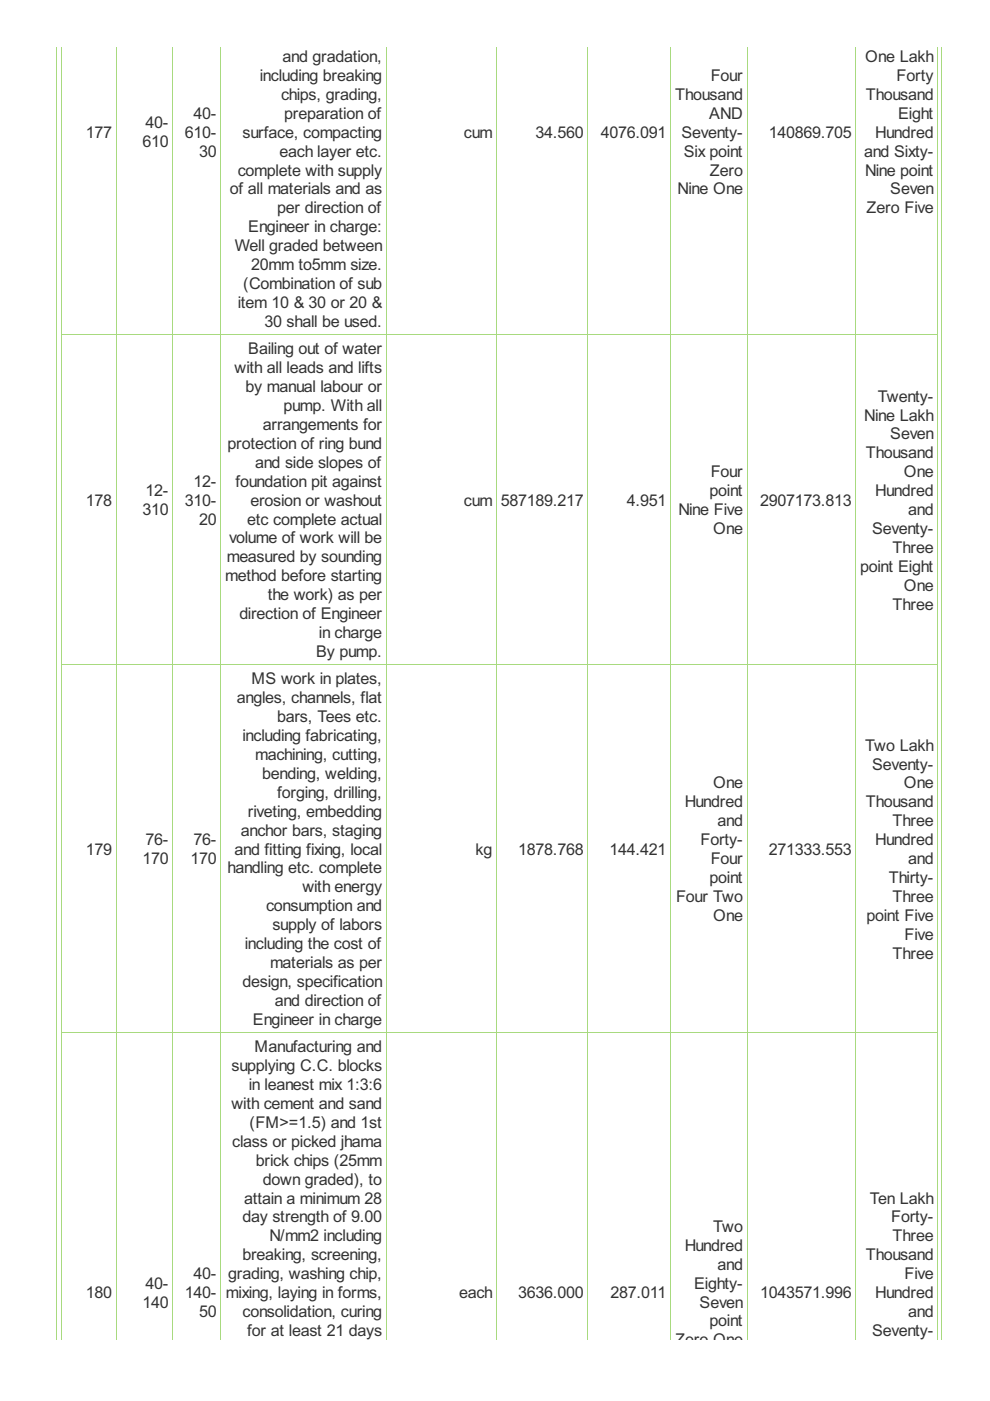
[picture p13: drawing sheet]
<svg xmlns="http://www.w3.org/2000/svg" width="210mm" height="297mm" viewBox="0 0 210 297" stroke-linecap="round" stroke-linejoin="round" font-family="sans-serif">
<defs><g id="words">
<g font-size="3.8" fill="#333">
<text x="55.1" y="17.2">including breaking</text>
<text x="59.9" y="13.2">and gradation,</text>
<text x="150.7" y="17.2">Four</text>
<text x="183.4" y="13.2">One Lakh</text>
<text x="190.1" y="17.2">Forty</text>
<text x="59.6" y="21.2">chips, grading,</text>
<text x="143.2" y="21.2">Thousand</text>
<text x="183.6" y="21.2">Thousand</text>
<text x="18.2" y="29.2">177</text>
<text x="30.9" y="27.2">40-</text>
<text x="39.2" y="29.2">610-</text>
<text x="41.1" y="25.2">40-</text>
<text x="51.4" y="29.2">surface, compacting</text>
<text x="60.3" y="25.2">preparation of</text>
<text x="98.3" y="29.2">cum</text>
<text x="113.5" y="29.2">34.560</text>
<text x="127.4" y="29.2">4076.091</text>
<text x="144.5" y="29.2">Seventy-</text>
<text x="150.3" y="25.2">AND</text>
<text x="163" y="29.2">140869.705</text>
<text x="185.6" y="29.2">Hundred</text>
<text x="190.4" y="25.2">Eight</text>
<text x="30.2" y="31.2">610</text>
<text x="42.2" y="33.2">30</text>
<text x="59.3" y="33.2">each layer etc.</text>
<text x="145" y="33.2">Six point</text>
<text x="183.2" y="33.2">and Sixty-</text>
<text x="48.7" y="41.2">of all materials and as</text>
<text x="50.4" y="37.2">complete with supply</text>
<text x="143.7" y="41.2">Nine One</text>
<text x="150.5" y="37.2">Zero</text>
<text x="183.4" y="37.2">Nine point</text>
<text x="188.8" y="41.2">Seven</text>
<text x="58.8" y="45.2">per direction of</text>
<text x="183.8" y="45.2">Zero Five</text>
<text x="49.8" y="53.2">Well graded between</text>
<text x="52.6" y="49.2">Engineer in charge:</text>
<text x="53.2" y="57.3">20mm to5mm size.</text>
<text x="50.4" y="65.3">item 10 &amp; 30 or 20 &amp;</text>
<text x="51.6" y="61.3">(Combination of sub</text>
<text x="56.1" y="69.3">30 shall be used.</text>
<text x="52.6" y="75.1">Bailing out of water</text>
<text x="49.7" y="79.1">with all leads and lifts</text>
<text x="52.1" y="83.1">by manual labour or</text>
<text x="60.1" y="87.2">pump. With all</text>
<text x="183.3" y="89.2">Nine Lakh</text>
<text x="186.1" y="85.2">Twenty-</text>
<text x="48.2" y="95.2">protection of ring bund</text>
<text x="55.8" y="91.2">arrangements for</text>
<text x="188.8" y="93.2">Seven</text>
<text x="54.1" y="99.2">and side slopes of</text>
<text x="150.7" y="101.2">Four</text>
<text x="183.6" y="97.2">Thousand</text>
<text x="191.6" y="101.2">One</text>
<text x="18.2" y="107.2">178</text>
<text x="30.9" y="105.2">12-</text>
<text x="39.2" y="107.2">310-</text>
<text x="41.1" y="103.2">12-</text>
<text x="49.9" y="103.2">foundation pit against</text>
<text x="53.1" y="107.2">erosion or washout</text>
<text x="98.3" y="107.2">cum</text>
<text x="106.2" y="107.2">587189.217</text>
<text x="132.9" y="107.2">4.951</text>
<text x="150.5" y="105.2">point</text>
<text x="161.1" y="107.2">2907173.813</text>
<text x="185.6" y="105.2">Hundred</text>
<text x="30.2" y="109.2">310</text>
<text x="42.2" y="111.2">20</text>
<text x="52.4" y="111.2">etc complete actual</text>
<text x="143.8" y="109.2">Nine Five</text>
<text x="151.2" y="113.2">One</text>
<text x="184.9" y="113.2">Seventy-</text>
<text x="192.5" y="109.2">and</text>
<text x="48.1" y="119.2">measured by sounding</text>
<text x="48.6" y="115.2">volume of work will be</text>
<text x="189.3" y="117.2">Three</text>
<text x="47.7" y="123.2">method before starting</text>
<text x="182.4" y="121.2">point Eight</text>
<text x="191.6" y="125.2">One</text>
<text x="50.7" y="131.2">direction of Engineer</text>
<text x="56.8" y="127.2">the work) as per</text>
<text x="189.3" y="129.2">Three</text>
<text x="67.6" y="135.3">in charge</text>
<text x="67" y="139.3">By pump.</text>
<text x="50.2" y="149.1">angles, channels, flat</text>
<text x="53.3" y="145.1">MS work in plates,</text>
<text x="58.8" y="153.1">bars, Tees etc.</text>
<text x="51.4" y="157.1">including fabricating,</text>
<text x="54.1" y="161.1">machining, cutting,</text>
<text x="183.4" y="159.1">Two Lakh</text>
<text x="55.6" y="165.2">bending, welding,</text>
<text x="151.2" y="167.2">One</text>
<text x="184.9" y="163.2">Seventy-</text>
<text x="191.6" y="167.2">One</text>
<text x="52.6" y="173.2">riveting, embedding</text>
<text x="58.8" y="169.2">forging, drilling,</text>
<text x="145.2" y="171.2">Hundred</text>
<text x="183.6" y="171.2">Thousand</text>
<text x="30.9" y="179.2">76-</text>
<text x="41.1" y="179.2">76-</text>
<text x="51.1" y="177.2">anchor bars, staging</text>
<text x="148.5" y="179.2">Forty-</text>
<text x="152.1" y="175.2">and</text>
<text x="185.6" y="179.2">Hundred</text>
<text x="189.3" y="175.2">Three</text>
<text x="18.2" y="181.2">179</text>
<text x="30.2" y="183.2">170</text>
<text x="40.4" y="183.2">170</text>
<text x="48.2" y="185.2">handling etc. complete</text>
<text x="49.7" y="181.2">and fitting fixing, local</text>
<text x="100.9" y="181.2">kg</text>
<text x="109.9" y="181.2">1878.768</text>
<text x="129.2" y="181.2">144.421</text>
<text x="150.7" y="183.2">Four</text>
<text x="163" y="181.2">271333.553</text>
<text x="192.5" y="183.2">and</text>
<text x="64.1" y="189.2">with energy</text>
<text x="143.3" y="191.2">Four Two</text>
<text x="150.5" y="187.2">point</text>
<text x="188.4" y="187.2">Thirty-</text>
<text x="189.3" y="191.2">Three</text>
<text x="56.4" y="193.2">consumption and</text>
<text x="57.8" y="197.2">supply of labors</text>
<text x="151.2" y="195.2">One</text>
<text x="183.7" y="195.2">point Five</text>
<text x="51.9" y="201.2">including the cost of</text>
<text x="189.3" y="203.2">Three</text>
<text x="191.8" y="199.2">Five</text>
<text x="51.4" y="209.2">design, specification</text>
<text x="57.3" y="205.2">materials as per</text>
<text x="58.3" y="213.3">and direction of</text>
<text x="53.6" y="217.3">Engineer in charge</text>
<text x="49.1" y="227.1">supplying C.C. blocks</text>
<text x="54" y="223.1">Manufacturing and</text>
<text x="52.7" y="231.1">in leanest mix 1:3:6</text>
<text x="49.1" y="235.1">with cement and sand</text>
<text x="52.9" y="239.1">(FM&gt;=1.5) and 1st</text>
<text x="49.2" y="243.2">class or picked jhama</text>
<text x="54.3" y="247.2">brick chips (25mm</text>
<text x="55.8" y="251.2">down graded), to</text>
<text x="51.7" y="255.2">attain a minimum 28</text>
<text x="184.4" y="255.2">Ten Lakh</text>
<text x="51.4" y="259.2">day strength of 9.00</text>
<text x="57.1" y="263.2">N/mm2 including</text>
<text x="151.2" y="261.2">Two</text>
<text x="188.9" y="259.2">Forty-</text>
<text x="189.3" y="263.2">Three</text>
<text x="51.4" y="267.2">breaking, screening,</text>
<text x="145.2" y="265.2">Hundred</text>
<text x="152.1" y="269.2">and</text>
<text x="183.6" y="267.2">Thousand</text>
<text x="18.2" y="275.2">180</text>
<text x="30.9" y="273.2">40-</text>
<text x="39.2" y="275.2">140-</text>
<text x="41.1" y="271.2">40-</text>
<text x="47.9" y="275.2">mixing, laying in forms,</text>
<text x="48.4" y="271.2">grading, washing chip,</text>
<text x="97.3" y="275.2">each</text>
<text x="109.9" y="275.2">3636.000</text>
<text x="129.4" y="275.2">287.011</text>
<text x="147.2" y="273.2">Eighty-</text>
<text x="161.1" y="275.2">1043571.996</text>
<text x="185.6" y="275.2">Hundred</text>
<text x="191.8" y="271.2">Five</text>
<text x="30.2" y="277.2">140</text>
<text x="42.2" y="279.2">50</text>
<text x="51.4" y="279.2">consolidation, curing</text>
<text x="148.3" y="277.2">Seven</text>
<text x="150.5" y="281.2">point</text>
<text x="192.5" y="279.2">and</text>
<text x="52.4" y="283.2">for at least 21 days</text>
<text x="143.2" y="285.2">Zero One</text>
<text x="184.9" y="283.2">Seventy-</text>
</g>
</g></defs>
<g fill="none" stroke="#a8da7f" stroke-width=".21">
<path d="M12.1 9.9v274.2M13.1 9.9v274.2M24.6 9.9v274.2M36.6 9.9v274.2M46.8 9.9v274.2M81.9 9.9v274.2M105.3 9.9v274.2M124.7 9.9v274.2M142.2 9.9v274.2M158.4 9.9v274.2M181.4 9.9v274.2M198.8 9.9v274.2"/>
<path d="M199.6 9.9v274.2M13 70.9h185.9M13 140.9h185.9M13 218.9h185.9"/>
</g>
<use href="#words"/>
</svg>
